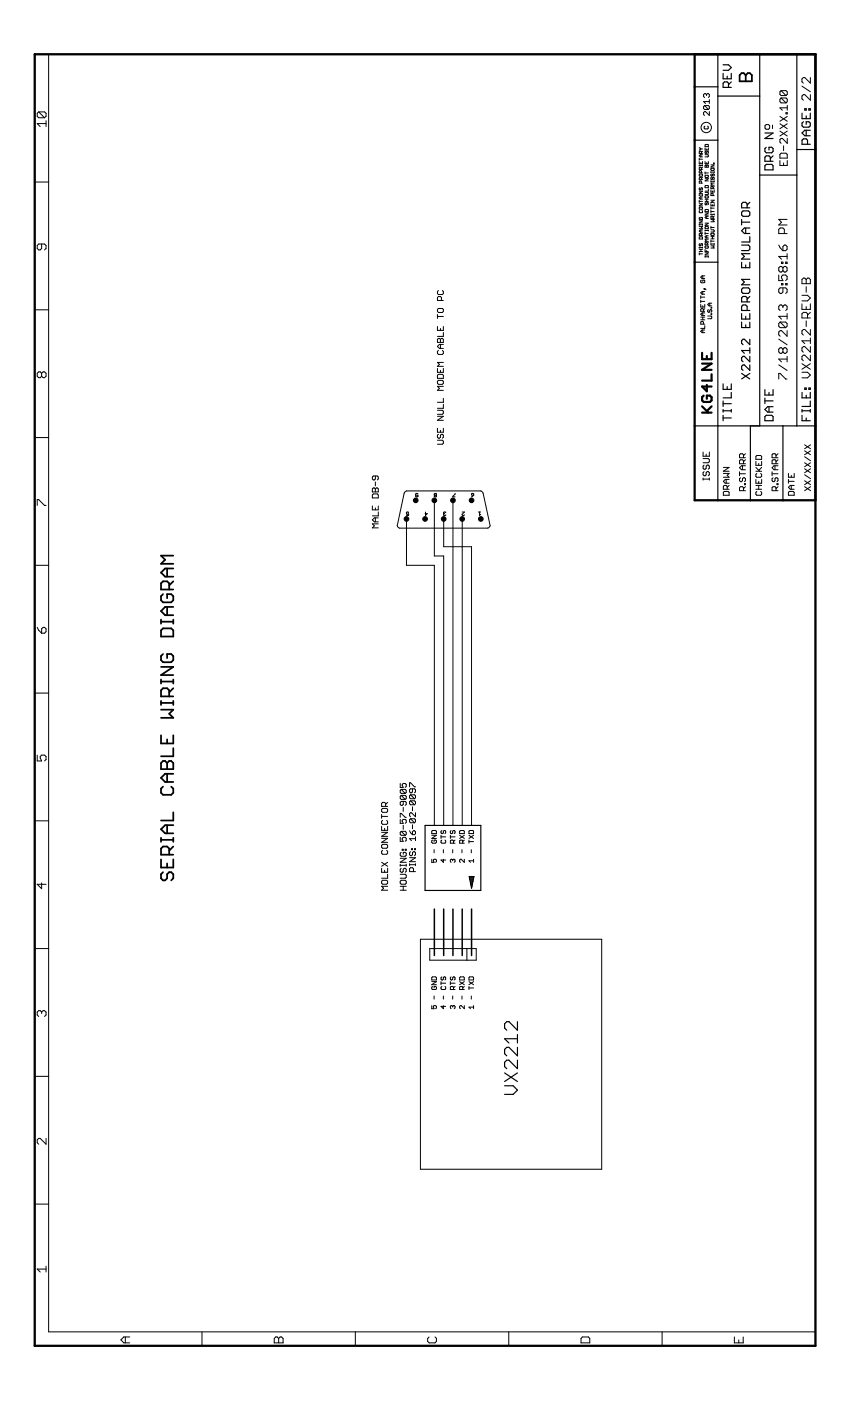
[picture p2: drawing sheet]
<svg xmlns="http://www.w3.org/2000/svg" width="216mm" height="356mm" viewBox="0 0 216 356" stroke-linecap="round" stroke-linejoin="round" font-family="sans-serif">
<g fill="none" stroke="#000" stroke-width=".3">
<path d="M8.8 13.8h198.1v327.8h-198.1zM182.1 13.8v113.2M183.5 18.6v1.4h2v-1.4M183.5 16.4h1.3l.7 .7-.7 .7h-1.3M184.5 19.3v.7M192.7 13.8v94.3M202.2 13.8v94.3M176.2 22h5.9M176.2 35.6h5.9M182.1 24.4h10.6M184.8 22.2v-1.1l-.3-.3h-.7l-.3 .3v1.1h2M185.5 20.8l-.7 .7"/>
<path d="M194.1 33.8h2l-2 1.4h2M194.4 37.4l-.3 .3v.7l.3 .4h1.4l.3-.4v-.7l-.3-.3h-.7v.7M196.1 39.6l-.7 .6M202.2 38h4.7M203.5 28.7v1.4h2.1v-1.4M203.8 30.9l-.3 .3v.7l.3 .4h1.4l.4-.4v-.7l-.4-.3h-.7v.7M204.2 27.6h.3v.3h-.3zM204.5 29.4v.7M204.5 33.1v1.4M204.9 36.6v-1l-.4-.4h-.7l-.3 .4v1h2.1M205.2 27.6h.4v.3h-.4zM205.6 33.1h-1.4l-.7 .7 .7 .7h1.4"/>
<path d="M188.2 53.9l.3-.4h1.4l.3 .4v.7l-.3 .3h-1.4l-.3-.3zM188.2 55.7v1.4M188.2 56.4h2M189.2 57.9v1.4M189.5 52.7v-1l-.3-.3h-.7l-.3 .3v1h2M190.2 57.9h-1.4l-.6 .7 .6 .7h1.4M190.2 51.4l-.7 .6M192.7 44.4h9.5M194.4 41.7h1.4l.3 .4v1h-2v-1zM195.4 40.9v-1l-.3-.3h-.7l-.3 .3v1h2M176.2 66.5h5.9M188.2 62.2h1.7l.3 .4v.6l-.3 .4h-1.7"/>
<path d="M188.2 66.6v1.3h2v-1.3M188.2 73.4l.3-.3h1.4l.3 .3v.7l-.3 .4h-1.4l-.3-.4zM188.2 79.6v1.4h2v-1.4M189.2 67.2v.7M189.5 76.6v-1l-.3-.4h-.7l-.3 .4v1h2M189.5 78.8v-1l-.3-.4h-.7l-.3 .4v1h2M190.2 60v1.4h-2M190.2 75.2l-.7 .7M190.2 70.9h-2l.6 .7-.6 .7h2M190.2 64.4h-2l.6 .7-.6 .7h2M183.5 97.4v1.4h2v-1.4M184.5 98.1v.7"/>
<path d="M185.5 99.6v1.4h-2M188.2 94.8l2 1.4M188.2 81.8v1.3h2v-1.3M189.2 80.3v.7M189.2 82.4v.7M190.2 94.8l-2 1.4M190.2 86.1v1.4l-1.4-1.4h-.3l-.3 .3v.7l.3 .4M190.2 88.3v1.4M190.2 90.4v1.4l-1.4-1.4h-.3l-.3 .4v.7l.3 .3M190.2 92.6v1.4l-1.4-1.4h-.3l-.3 .4v.7l.3 .3M190.2 89h-2l.6 .7M194.1 98.9v1.4h2v-1.4"/>
<path d="M195.1 99.6v.7M203.5 99.6v1.4h2.1v-1.4M204.2 98.5h.3v.3h-.3zM205.2 98.5h.4v.3h-.4zM176.2 108.1h30.7M183.5 101.8v1.4M183.5 103.9v.7M183.5 105.4v1.4M183.5 106.1h2M183.5 104.3h2M183.5 102.5h2M185.5 103.9v.7"/>
<path d="M190.4 108.1v18.9M194.1 105.7l.3-.3h1.4l.3 .3v1.1h-2zM194.1 101v1.4M194.1 101.7h2M195.1 103.2v1.4M196.1 103.2h-1.3l-.7 .7 .7 .7h1.3M198.6 108.1v18.9M203.5 104.3h2.1M203.5 105.4v1.4h2.1M203.5 103.9v.7M204.5 100.3v.7M204.5 106.1v.7"/>
<path d="M205.6 101.8v1.4h-2.1M205.6 103.9v.7M107.8 209.5h14.2v16.5h-14.2zM119 222.5h1.2l-.6 2.9zM119.2 222.5v.8M119.5 222.5v2.1M119.7 222.5v2.6M120 222.5v1.3M120.2 222.5h.1M131.3 259.3v2.2l-2.2-2.2h-.5l-.6 .6v1l.6 .6M128 275.6h2.2l1.1 1.1-1.1 1.1h-2.2M128 272.3l3.3 2.2"/>
<path d="M131.3 272.3l-3.3 2.2M131.3 262.6v2.1M131.3 265.8v2.2l-2.2-2.2h-.5l-.6 .6v1.1l.6 .5M131.3 269.1v2.2l-2.2-2.2h-.5l-.6 .5v1.1l.6 .6M131.3 263.7h-3.3l1.1 1"/>
</g>
<path d="M110.2 230.7v11.8M112.6 230.7v11.8M114.9 230.7v11.8M117.3 230.7v11.8M119.6 230.7v11.8" fill="none" stroke="#000" stroke-width=".38"/>
<g fill="none" stroke="#000" stroke-width=".25">
<path d="M12.3 13.8v324.3h194.6M205.6 19.7v1.4l-1.4-1.4h-.4l-.3 .3v.7l.3 .4M9.8 28.4h1.5l.4 .4v.7l-.4 .4M9.8 28.4l-.4 .4v.7l.4 .4h1.5M9.8 28.4l1.5 1.5M11.7 30.6v1.5M11.7 31.4h-2.3l.8 .7M177.4 37.5l.4 .3M177.8 39.3v.5M177.8 37.8l-.4 .3M177.8 37.8h.4M177.9 38.9l-.1-.5-.4 .1v.4h.8"/>
<path d="M178.2 39.3h-.5l-.3 .2 .3 .3h.5M178.2 38.4l-.3 .3M178.8 26.8h.9l.3 .3v.4l-.3 .3M178.8 26.8l-.3 .3v.4l.3 .3h.9M178.8 26.8l.9 1M178.8 32l-.2 .2 .2 .5h.7l.2-.2-.2-.5M178.9 37.5v.6h.8v-.6M178.9 39.3l.8 .1-.1 .4h-.7M179 38.4l-.1 .1 .1 .4 .3-.1 .1-.4 .3 .1-.1 .4M179 36.7h.6l.1 .5h-.8zM179.2 24l.3-.2 .5 .2v.5l-.3 .2M179.2 24l-.2-.2-.5 .2v.5l.3 .2"/>
<path d="M179.2 24v.3M179.3 37.8v.3M180 25.3v1M180 28.3v1l-1-1-.5 .3v.5l.3 .2M180 25.8h-1.5l.5 .5M194.1 31.9l.3-.3h.6l.3 .3v.6l-.3 .3h-.6l-.3-.3zM196 31.7v.9M197.9 33.3l1.8 1.2M197.9 31.4l1.8 1.3M197.9 29.5l1.8 1.3M198.2 23l-.3 .3v.6l.3 .4h1.2M198.2 24.9l-.3 .3v.6l.3 .3h1.2"/>
<path d="M198.2 38.9h1.2l.3 .3v.9h-1.8v-.9zM198.2 23h1.2l.3 .3v.6l-.3 .4M198.2 24.9h1.2l.3 .3v.6l-.3 .3M198.2 24.9l1.2 1.2M198.2 23l1.2 1.3M198.8 37v1.2M199.4 28.6h.3v.3h-.3zM199.7 35.1v1.3l-1.2-1.3h-.3l-.3 .4v.6l.3 .3M199.7 26.7v1.3M199.7 33.3l-1.8 1.2M199.7 31.4l-1.8 1.3M199.7 29.5l-1.8 1.3"/>
<path d="M199.7 27.4h-1.8l.6 .6M203.5 21.9l2.1 1.4M205.6 24v1.4l-1.4-1.4h-.4l-.3 .4v.7l.3 .3M8.8 46.2h3.5M177.4 40.1v.6M177.4 41v.6h.8v-.6M177.4 41.8v.3M177.4 49.4v.3M177.4 50.8v.6M177.4 56.9v.3M177.4 57.5h.8l-.3 .3 .3 .3h-.8M177.4 57h.8"/>
<path d="M177.4 56h.8l-.8 .6h.8M177.4 51.7h.8l-.8 .6h.8M177.4 51.1h.8M177.4 49.5h.8M177.4 48.5h.8l-.8 .6h.8M177.4 42h.8M177.4 40.4h.8M177.5 44.2h.6l.1 .4-.7 .1-.1-.1zM177.5 47.7l-.1 .1 .1 .4 .3-.1 .1-.4 .3 .1-.1 .4M177.5 52.6h.6l.1 .4-.7 .1-.1-.1zM177.5 53.4l-.1 .2 .1 .4h.6l.1-.1-.1-.5M177.5 55.2l-.1 .1 .1 .4 .7-.1-.1-.4h-.3v.3"/>
<path d="M177.8 41.3v.3M177.8 50v.5M177.8 58.4v.5M177.9 43l-.1-.6-.4 .2v.4h.8M177.9 43.9l-.1-.6-.4 .2v.4h.8M177.9 45.6l-.1-.6-.4 .2v.4h.8M177.9 46.5l-.1-.6-.4 .2v.4h.8M177.9 59.8l-.1-.6-.4 .2v.4h.8M178.2 58.4h-.5l-.3 .3 .3 .2h.5M178.2 41.8v.3M178.2 49.4v.3M178.2 56.9v.3"/>
<path d="M178.2 59.2l-.3 .3M178.2 50h-.5l-.3 .2 .3 .3h.5M178.2 45l-.3 .3M178.2 42.4l-.3 .3M178.9 47.2l.7-.1 .1 .5h-.8zM178.9 41v.6h.8v-.6M178.9 48.8l.8 .2-.1 .4h-.7M178.9 59.2h.8M178.9 51.1h.8M178.9 50.6h.8M178.9 45.4h.8l-.8 .5h.8M178.9 43.6v.6"/>
<path d="M178.9 58.4v.3M178.9 59v.5M178.9 58.5h.8M178.9 56.6h.8l-.8 .6h.8M178.9 54h.8l-.8 .6h.8M178.9 43.9h.8M179 44.5h.6l.1 .4-.7 .1-.1-.1zM179 41.9l.3 .1 .3-.1 .1 .5h-.8zM179 49.7h.6l.1 .4-.7 .1-.1-.1zM179 51.4l-.1 .2 .1 .4 .3-.2 .1-.4 .3 .2-.1 .4M179 53.2h.6l.1 .5h-.8zM179 57.5h.6l.1 .4-.7 .2-.1-.2z"/>
<path d="M179.3 41.3v.3M179.3 42v.4M179.3 50.6v.5M179.3 54.9v.6M179.3 59.8v.6M179.7 59.8h-.5l-.3 .3 .3 .3h.5M179.7 48v.5h-.8M179.7 58.4v.3M179.7 54.9h-.5l-.3 .3 .3 .3h.5M180.4 43.6v.2M180.4 45.9v.2M180.4 48.2v.5h.8v-.5"/>
<path d="M180.4 51.7v.5h.8v-.5M180.4 52.6v.5M180.4 53.4v.6M180.4 54.3v.2M180.4 57.5v.5M180.4 58.3l.8 .2-.2 .4h-.6M180.4 55.7h.8l-.3 .3 .3 .3h-.8M180.4 53.7h.8M180.4 41.8h.8l-.8 .6h.8M180.4 57.7h.8M180.4 54.4h.8M180.4 52.8h.8"/>
<path d="M180.4 50.8h.8l-.8 .6h.8M180.4 46h.8M180.4 43.7h.8M180.5 59.2h.5l.2 .4-.7 .2-.1-.2zM180.5 42.7h.5l.2 .4-.7 .2-.1-.2zM180.5 44.2l-.1 .1 .1 .4 .3-.1 .1-.4 .3 .1-.2 .4M180.5 45l-.1 .1 .1 .5 .3-.2 .1-.4 .3 .1-.2 .5M180.8 48.5v.2M180.8 52v.2M180.9 47.9v-.4l-.4-.2-.1 .6h.8M180.9 49.6v-.4l-.4-.1-.1 .5h.8M180.9 55.4v-.4l-.4-.1-.1 .5h.8"/>
<path d="M181 41.4l.2 .1zM181.2 54.9l-.3 .2M181.2 46.5h-.8l.2 .2-.2 .3h.8M181.2 43.6v.2M181.2 45.9v.2M181.2 54.3v.2M181.2 47.3l-.3 .3M197.9 40.7v1.3h1.8v-1.3M198.8 41.4v.6M199 59.3v-1.1l-.4-.3h-.7l-.3 .3v1.1h2.1M199.7 55.7h-2.1l.7 .7-.7 .7h2.1M8.8 78.6h3.5"/>
<path d="M10.6 61.9v1.2l-.4 .3h-.4l-.4-.3v-.8l.4-.4h1.5l.4 .4v.8l-.4 .3M111 78.5l.2-.2h1l.3 .2v.6l-.3 .2h-1l-.2-.2zM111 79.8v1M111.2 73.7l-.2 .3v.5l.2 .3h1l.3-.3v-.5l-.3-.3M112 76.3v-.8l-.3-.2h-.5l-.2 .2v.8h1.5M177.4 64.4h.8M177.4 60.2l.7-.1 .1 .6h-.8zM177.4 62.7v.3M177.4 64.2v.5M177.4 63.8h.8M177.4 63.3h.8M177.4 62.8h.8"/>
<path d="M177.5 61.8l-.1 .2 .1 .4 .3-.1 .1-.5 .3 .2-.1 .4M177.8 77.3v.6h1v-.6M177.8 75.1v.7M177.8 76.2v.6M177.8 76.5h1M177.8 75.4h1M177.8 63.3v.5M177.9 71.1l-.1 .2 .1 .5h.7l.2-.2-.2-.5h-.3v.3M178.2 62.7v.3M178.3 70v.7M178.3 74v.7M178.3 77.6v.3"/>
<path d="M178.3 79.4v.7M178.5 79v-.5l-.6-.2-.1 .7h1M178.6 73.2l.2 .2zM178.8 79.4h-.7l-.3 .4 .3 .3h.7M178.8 78.3l-.3 .4M178.8 74h-.7l-.3 .3 .3 .4h.7M178.8 73.2l.3 .4M178.8 70h-.7l-.3 .4 .3 .3h.7M178.9 63.3v.6h.8M178.9 65.2h.8M178.9 65v.3M178.9 64.2h.8l-.8 .5h.8"/>
<path d="M179 62.4h.6l.1 .4-.7 .2-.1-.2zM179.3 63.6v.3M179.4 62.1v-.4l-.4-.1-.1 .5h.8M179.7 65v.3M179.7 60.7h-.8l.3 .3-.3 .3h.8M179.7 61.6l-.3 .2M179.7 78.6l-.1 .5 .3 .2 .2-.5 .3-.2 .2 .2-.2 .5M180.1 77v.6M180.4 61.9h.8M180.4 60.9v.6M180.4 61.8v.3M180.4 62.4h.8l-.3 .3 .3 .2h-.8"/>
<path d="M180.4 60.6h.8M180.4 61.2h.8M180.4 60.1h.8M180.4 78l.2 .2zM180.4 79.7l.2 .1zM180.6 77h-.7l-.3 .3 .3 .3h.7M180.8 60.1v.5M181.2 61.8v.3M197.6 69.8v1.4h1l-.3-.7v-.3l.3-.4h.7l.4 .4v.7l-.4 .3M197.6 62.2l.3 .7 .7 .7M198.3 72h.3v.3h-.3zM198.3 66.5h.3v.4h-.3z"/>
<path d="M198.6 68l-.3-.4h-.4l-.3 .4v.7l.3 .3h.4l.3-.3M198.6 73.1v1l-.3 .4h-.4l-.3-.4v-.7l.3-.3h1.4l.4 .3v.7l-.4 .4M198.6 77.8l-.3-.4h-.4l-.3 .4v.7l.3 .3M198.6 62.6l.4-.4h.3l.4 .4v.7l-.4 .3h-.7zM198.6 68l.4-.4h.3l.4 .4v.7l-.4 .3h-.3l-.4-.3M198.6 77.8l.4-.4h.3l.4 .4v.7l-.4 .3M198.6 68v.7M198.6 77.8v.3M199.3 72h.4v.3h-.4zM199.3 66.5h.4v.4h-.4zM199.7 64.4v1.4M199.7 79.6v1.4"/>
<path d="M199.7 65.1h-2.1l.7 .7M203.5 71l.3-.4h.4l.3 .4 .4-.4h.3l.4 .4v1h-2.1zM203.5 77.1v1.4h2.1v-1.4M203.5 75h1.4l.7 .6-.7 .8h-1.4M204.5 71v1M204.5 72.8v1.4M204.5 77.8v.7M205.6 79.3l-.7 .7M10.6 94.7l.3-.3h.4l.4 .3v.8l-.4 .4h-.4l-.3-.4M10.6 94.7l-.4-.3h-.4l-.4 .3v.8l.4 .4h.4l.4-.4M10.6 94.7v.8M111 82.9v1h1.5v-1"/>
<path d="M111 86.1l.2-.2 .5 .2 .5-.2 .3 .2v.8h-1.5zM111 93.5v1h1.5v-1M111 95.3l.2-.3h1l.3 .3v.7h-1.5zM111 96.8l.2-.3h1l.3 .3v.5l-.3 .3h-1l-.2-.3zM111 80.3h1.5M111.2 88.9l-.2 .3v.5l.2 .3h1l.3-.3v-.5l-.3-.3M111.7 83.4v.5M111.7 86.1v.8M111.7 87.4v1M111.7 94v.5M112.5 84.4v1h-1.5M112.5 98.1h-1.5l.5 .5-.5 .5h1.5"/>
<path d="M112.5 92h-1.5l.5 .5-.5 .5h1.5M112.5 87.4h-1l-.5 .5 .5 .5h1M177.8 81.2h1M177.8 80.5h1M178.3 80.5v.7M178.3 83.8v.6M178.5 82.3v-.5l-.6-.2-.1 .7h1M178.8 83.8h-.7l-.3 .3 .3 .3h.7M178.8 82.7v.7h-1M179.6 80.2h.8l.2 .2-.2 .5h-.8M197.6 96.2v-1.4h.3l1.4 1.4h.4M197.6 92.6l2.1 1.4"/>
<path d="M197.6 86.1l2.1 1.4M197.9 81.7l-.3 .4v.7l.3 .4h1.4M197.9 81.7h1.4l.4 .4v.7l-.4 .4M197.9 81.7l1.4 1.5M198.6 88.6l-.3-.3h-.4l-.3 .3v.7l.3 .4h.4l.3-.4M198.6 88.6l.4-.3h.3l.4 .3v.7l-.4 .4h-.3l-.4-.4M198.6 88.6v.7M199.7 80.3h-2.1l.7 .7M199.7 83.9v1.4l-1.4-1.4h-.4l-.3 .4v.7l.3 .3M199.7 91.1h-2.1l.7 .8M199.7 90.4v1.5M203.5 94.5h1.4l.7 .7-.7 .7h-1.4"/>
<path d="M203.5 92.3l2.1 1.4M204.5 81.4v1.5M204.9 80.7v-1l-.4-.4h-.7l-.3 .4v1h2.1M205.6 83.6v1.4l-1.4-1.4h-.4l-.3 .4v.7l.3 .3M205.6 85.8v1.4M205.6 88v1.4l-1.4-1.4h-.4l-.3 .3v.7l.3 .4M205.6 90.1v1.5l-1.4-1.5h-.4l-.3 .4v.7l.3 .4M205.6 92.3l-2.1 1.4M205.6 86.5h-2.1l.7 .7M8.8 111.1h3.5M111 104.1h1.2l.3 .3v.5l-.3 .3h-1.2M111 108.7v1h1.5v-1"/>
<path d="M111 111.7h1.2l.3 .3v.5l-.3 .3h-1.2M111 105.7h1.5l-1.5 1h1.5M111.2 110.2l-.2 .3v.5l.2 .2 .5-.2v-.5l.3-.3 .5 .3v.5l-.3 .2M111.7 109.2v.5M112.5 101.1v1h-1.5M112.5 102.6v1h-1.5M178.4 114.7v1.1h1.6v-1.1M178.4 116.4h1.3l.3 .3v.5l-.3 .3h-1.3M178.6 118l-.2 .3v.6l.5 .2 .3-.2v-.6l.5-.3 .3 .3v.6l-.3 .2M178.6 119.7l-.2 .3v.5l.5 .3 .3-.3v-.5l.5-.3 .3 .3v.5l-.3 .3M179.2 115.3v.5M183.5 118.6h1.5l-1.5 1h1.5"/>
<path d="M187.6 119.7v1.1M188.4 118.2v1M188.6 116.2v-.8l-.2-.2h-.5l-.3 .2v.8h1.5M188.6 117.7v-.8l-.2-.2h-.5l-.3 .2v.8h1.5M189.1 116.7l-.5 .5M189.1 115.2l-.5 .5M189.1 118.2h-1l-.5 .5 .5 .5h1M191.8 119.6h1.4M191.8 117.1v1h1.4v-1M191.8 118.6l.9 1M192 115.6h1l.2 .2v.8h-1.4v-.8zM192.5 117.6v.5"/>
<path d="M193.2 118.6l-.7 .8M195.9 119.7v1.1M196.6 118.2v1M196.9 117.7v-.8l-.3-.2h-.5l-.2 .2v.8h1.5M196.9 116.2v-.8l-.3-.2h-.5l-.2 .2v.8h1.5M197.4 118.2h-1l-.5 .5 .5 .5h1M197.4 116.7l-.5 .5M197.4 115.2l-.5 .5M204.1 119l1.5 1M204.1 117.5l1.5 1M204.1 115.9l1.5 1M204.1 114.4l1.5 1"/>
<path d="M204.1 112.9l1.5 1M205.6 119l-1.5 1M205.6 117.5l-1.5 1M205.6 114.4l-1.5 1M205.6 112.9l-1.5 1M9.4 128.3v-1.5h.4l1.5 1.5h.4M94.5 124.1l.2-.3 .5 .3 .5-.3 .3 .3v.8h-1.5zM94.5 125.6l.2-.2h1l.3 .2v.8h-1.5zM94.5 128.4v1h1.5v-1M95.2 120.8v.8l-.2 .2-.5-.2v-.5l.2-.3h1l.3 .3v.5l-.3 .2M95.2 122.3v1M95.2 124.1v.8"/>
<path d="M95.2 128.9v.5M95.2 131.4v1.1M96 133h-1.5l.5 .5-.5 .5h1.5M96 131.4h-1l-.5 .6 .5 .5h1M96 129.9v1h-1.5M102.8 124.8l.3-.2h18.9l.6 .6 1.8 8.3-.6 .5h-22.5l-.5-.5 1.7-8.3zM103.1 131.7v11.8h7.1v66M103.7 130.1l-.2-.1-.4 .1 .2 .4 .4-.1v.4h-.6M106 125.4l-.1-.2-.4 .2v.6l.4 .1 .1-.3-.5-.1M107.9 130v.8l.5-.4h-.6M110.2 127v14.1h2.4v68.4M110.3 125.7l-.1-.2 .1-.3 .4 .2-.1 .3"/>
<path d="M110.3 125.7l-.1 .1 .1 .3 .4-.1-.1-.3M110.3 125.7h.3M112.6 131.7v7.1h7v70.7M112.7 130.4l-.2 .1 .2 .3 .4-.1M112.7 130.4h.1M113.1 130.1l-.4-.1-.2 .1 .2 .3M114.9 127v82.5M115.5 125.2l-.6 .8v.1h.6M117.2 130h.6l-.6 .5 .2 .3 .4-.1M117.3 131.7v77.8M119.7 125.2h.3l.2 .5h-.5l-.1-.2zM120.2 125.7l-.6 .4"/>
<path d="M121.4 130h.6M121.7 130v.8l.3-.3M178.4 121.6h1.6M178.4 121.3v.6M180 121.3v.6M183.5 120.2h1.5l-.5 .4 .5 .5h-1.5M183.7 124.7h1l.3 .3v.7h-1.5v-.7zM184.2 121.7v1M184.5 124.2v-.8l-.3-.2h-.5l-.2 .2v.8h1.5M185 121.7h-1l-.5 .5 .5 .5h1M185 123.2l-.5 .5M187.6 120.2h1.5"/>
<path d="M187.9 121.3l-.3 .2v.5l.3 .3 .5-.3v-.5l.2-.2 .5 .2v.5l-.2 .3M188.6 124.5v-.7l-.2-.3h-.5l-.3 .3v.7h1.5M188.9 122.8h.2v.2h-.2zM189.1 123.5l-.5 .5M191.8 124.2h1.4M191.8 123.2h1.4M191.8 121.7v1h1.4v-1M192 124.7l-.2 .3v.5l.2 .2h1l.2-.2v-.5l-.2-.3M192 120.2l-.2 .2v.5l.2 .2h1l.2-.2v-.5l-.2-.2M192.5 122.2v.5M192.5 123.2v1M195.9 120.2h1.5"/>
<path d="M196.1 121.3l-.2 .2v.5l.2 .3 .5-.3v-.5l.3-.2 .5 .2v.5l-.3 .3M196.9 124.5v-.7l-.3-.3h-.5l-.2 .3v.7h1.5M197.1 122.8h.3v.2h-.3zM197.4 123.5l-.5 .5M200 120.2v.9h1.5v-.9M200 121.7v1M200 122.2h1.5M200.3 124.7h.9l.3 .3v.7h-1.5v-.7zM200.7 120.6v.5M200.7 123.2v1M201.5 123.2h-1l-.5 .5 .5 .5h1M204.1 123.5l1.5 1"/>
<path d="M204.1 122l1.5 1M204.1 120.5l1.5 1M205.6 123.5l-1.5 1M205.6 122l-1.5 1M8.8 143.5h3.5M9.4 159.2l.4 .8 .8 .7M10.6 159.6l.3-.4h.4l.4 .4v.7l-.4 .4h-.7zM8.8 175.9h3.5M9.4 191.7v1.4h1.2l-.4-1.1 .4-.3h.7l.4 .3v.8l-.4 .3M101.5 198.9v1h.8l-.3-.8 .3-.2h.5l.3 .2v.5l-.3 .3M103.9 199.7v-1h.3l1 1h.2M8.8 208.3h3.5"/>
<path d="M96.8 206.7v1M96.8 209.7v1.1h1.5v-1.1M96.8 214.6l.3-.3h1l.2 .3v.5l-.2 .2h-1l-.3-.2zM96.8 218.9l1.5 1M96.8 212.8h1.5l-1.5 1h1.5M96.8 211.3h1.5l-1.5 1h1.5M96.8 207.2h1.5M97.1 205.2h1l.2 .2v.6l-.2 .2h-1l-.3-.2v-.6zM97.1 208.2l-.3 .3v.5l.3 .2h1l.2-.2v-.5l-.2-.3M97.1 215.8l-.3 .3v.5l.3 .2h1l.2-.2v-.5l-.2-.3M97.6 210.2v.6M97.8 204.7v-.8l-.2-.2h-.5l-.3 .2v.8h1.5"/>
<path d="M98.3 218.9l-1.5 1M98.3 203.7l-.5 .5M101.5 207.5v-1h.3l1 1h.3M101.5 208v1h.8l-.3-.5 .3-.5h.5l.3 .2v.5l-.3 .3M101.5 212.5v1.1h.8l-.3-.6 .3-.5h.5l.3 .3v.5l-.3 .3M101.5 219.4v.5M101.5 219.6h1.6M101.5 217.8h1.6l-1.6 1.1h1.6M101.8 216.3l-.3 .3v.5l.3 .2h1l.3-.2v-.5l-.3-.3h-.5v.5M101.8 200.4l-.3 .2v.5l.3 .3h1M101.8 201.9l-.3 .2v.5l.3 .3h1M101.8 211l-.3 .3v.5l.3 .2h1"/>
<path d="M101.8 200.4h1l.3 .2v.5l-.3 .3M101.8 201.9h1l.3 .2v.5l-.3 .3M101.8 211h1l.3 .3v.5l-.3 .2M101.8 211l1 1M101.8 201.9l1 1M101.8 200.4l1 1M102 215.6h.3v.2h-.3zM102.3 203.4v.8l-.3 .2-.5-.2v-.5l.3-.3h1l.3 .3v.5l-.3 .2M102.3 204.9v1.1M102.3 209.5v1M102.8 215.6h.3v.2h-.3zM103.1 219.4v.5"/>
<path d="M103.9 219.2v.5M103.9 219.5h1.5M103.9 217.7h1.5l-1.5 1h1.5M103.9 210.9l.7 1M104.2 207.8h1l.2 .3v.5l-.2 .2M104.2 203.3l-.3 .2v.5l.3 .3h1M104.2 201.7l-.3 .3v.5l.3 .2h1M104.2 207.8l-.3 .3v.5l.3 .2h1M104.2 216.2l-.3 .2v.5l.3 .3 .4-.3v-.5l.3-.2 .5 .2v.5l-.2 .3M104.2 201.7h1l.2 .3v.5l-.2 .2M104.2 203.3h1l.2 .2v.5l-.2 .3M104.2 207.8l1 1"/>
<path d="M104.2 203.3l1 1M104.2 201.7l1 1M104.4 215.4h.2v.3h-.2zM104.6 200.2v.8l-.2 .2-.5-.2v-.5l.3-.3h1l.2 .3v.5l-.2 .2M104.6 211.1l.6-.2 .2 .2v.5l-.2 .3h-.6zM104.6 204.8v1M104.6 209.3v1.1M105.2 215.4h.2v.3h-.2zM105.4 206.3v1l-1-1-.5 .2v.6l.3 .2M105.4 212.4v1M105.4 219.2v.5M105.4 212.9h-1.5l.5 .5"/>
<path d="M109.5 218.1v.8h.6l-.2-.4 .2-.4 .6 .2v.4l-.2 .2M109.5 212h1.2l-1.2 .8h1.2M109.7 210.8h.8l.2 .2v.6h-1.2v-.6zM109.7 213.2l-.2 .2 .2 .6h.8l.2-.2v-.4l-.2-.2h-.4v.4M110.1 215.7v.8M111.9 212v.8M111.9 212.4h1.2M112.1 210.8l-.2 .2v.4l.4 .2 .2-.6 .4-.2 .2 .2-.2 .6M112.1 213.2l-.2 .2v.4l.2 .2h.8l.2-.2-.2-.6M112.5 215.7v.8M112.5 218.1v.8l-.6-.6h1.2M114.3 212v.8"/>
<path d="M114.3 212.4h1.1M114.4 210.8l-.1 .2 .1 .6 .5-.2 .1-.6 .4 .2v.4l-.2 .2M114.9 218.3l-.3-.2-.3 .2 .1 .6M114.9 215.7v.8M114.9 218.3v.2M114.9 218.3l.1-.2 .4 .2v.4l-.2 .2M115 214v-.6l-.1-.2-.6 .2v.6h1.1M115.4 213.2l-.4 .4M116.6 211l.2-.2h.8l.2 .2v.6h-1.2zM116.6 212l1.2 .8M117.2 215.7v.8M117.4 214v-.6l-.2-.2-.6 .2v.6h1.2"/>
<path d="M117.8 218.1v.8l-.8-.8-.4 .2v.4l.2 .2M117.8 213.2l-.4 .4M117.8 212l-1.2 .8M119 211l.2-.2h.8l.1 .2v.6h-1.1zM119 213.2v.8M119 213.6h1.1M119 212l1.1 .8M119.6 215.7v.8M120.1 218.1v.8M120.1 218.5h-1.1l.4 .4M120.1 212l-1.1 .8M10.6 224.1v1.5l-1.2-1.1h2.3"/>
<path d="M96.8 220.4v1h1.5v-1M97.1 223.4h1l.2 .3v.5l-.2 .2h-1l-.3-.2v-.5zM97.6 220.9v.5M98.3 225h-1.5l.5 .4-.5 .6h1.5M98.3 221.9v1h-1.5M101.5 226h1.6M101.5 225h1.6M101.5 223.7l.3-.3h1l.3 .3v.5l-.3 .2h-1l-.3-.2zM101.5 221.9h1.3l.3 .3v.5l-.3 .2h-1.3M101.8 220.4l-.3 .2v.5l.5 .3 .3-.3v-.5l.5-.2 .3 .2v.5l-.3 .3M102.3 225v1M104.9 221.2v-.7l-.3-.3h-.4l-.3 .3v.7h1.5"/>
<path d="M106.7 238.4h46v58.4h-46zM8.8 240.8h3.5M10.6 256.9l.3-.4h.4l.4 .4v.7l-.4 .4M10.6 256.9l-.4-.4h-.4l-.4 .4v.7l.4 .4M10.6 256.9v.4M109 240.8h11.8v2.9h-11.8zM109.5 248.1l.2-.2h.8l.2 .2v.6h-1.2zM109.5 255.2v.8h.6l-.2-.4 .2-.4 .6 .2v.4l-.2 .2M109.5 249.2h1.2l-1.2 .7h1.2M109.7 250.4l-.2 .2 .2 .6h.8l.2-.2v-.4l-.2-.2h-.4v.4M110.1 252.8v.8M111.9 249.6h1.2"/>
<path d="M111.9 249.2v.7M112.1 247.9l-.2 .2v.4l.4 .2 .2-.6 .4-.2 .2 .2-.2 .6M112.1 250.4l-.2 .2v.4l.2 .2h.8l.2-.2-.2-.6M112.5 255.2v.8l-.6-.6h1.2M112.5 252.8v.8M114.3 249.2v.7M114.3 249.6h1.1M114.4 247.9l-.1 .2 .1 .6 .5-.2 .1-.6 .4 .2v.4l-.2 .2M114.9 255.4l-.3-.2-.3 .2 .1 .6M114.9 255.4l.1-.2 .4 .2v.4l-.2 .2M114.9 252.8v.8M114.9 255.4v.2"/>
<path d="M115 251.2v-.6l-.1-.2-.6 .2v.6h1.1M115.4 250.4l-.4 .4M116.6 248.1l.2-.2h.8l.2 .2v.6h-1.2zM116.6 249.2l1.2 .7M117.2 252.8v.8M117.4 251.2v-.6l-.2-.2-.6 .2v.6h1.2M117.8 255.2v.8l-.8-.8-.4 .2v.4l.2 .2M117.8 250.4l-.4 .4M117.8 249.2l-1.2 .7M118.4 240.8v2.9M119 248.1l.2-.2h.8l.1 .2v.6h-1.1zM119 250.8h1.1"/>
<path d="M119 250.4v.8M119 249.2l1.1 .7M119.6 252.8v.8M120.1 255.6h-1.1l.4 .4M120.1 255.2v.8M120.1 249.2l-1.1 .7M8.8 273.2h3.5M11.7 288.9v1.5l-1.5-1.5h-.4l-.4 .4v.7l.4 .4M8.8 305.6h3.5M11.7 322.1h-2.3l.8 .8M11.7 321.4v1.5M31.8 339.3v1.5"/>
<path d="M32.9 339.3h-1.5l-.7 .8 .7 .7h1.5M51.2 338.1v3.5M69.6 339.7l.4-.4h.3l.4 .4 .4-.4h.3l.4 .4v1.1h-2.2zM70.7 339.7v1.1M90.1 338.1v3.5M108.9 339.3l-.4 .4v.8l.4 .3h1.5l.3-.3v-.8l-.3-.4M129.1 338.1v3.5M147.8 339.3h1.5l.3 .4v1.1h-2.2v-1.1zM168 338.1v3.5M186.3 339.3v1.5h2.3v-1.5M187.4 340.1v.7"/>
<circle cx="179.2" cy="32.4" r="1.31"/>
</g>
<g fill="#000" stroke="#000" stroke-width=".25">
<circle cx="103.1" cy="131.7" r=".59"/>
<circle cx="105.5" cy="127" r=".59"/>
<circle cx="107.8" cy="131.7" r=".59"/>
<circle cx="110.2" cy="127" r=".59"/>
<circle cx="112.6" cy="131.7" r=".59"/>
<circle cx="114.9" cy="127" r=".59"/>
<circle cx="117.3" cy="131.7" r=".59"/>
<circle cx="119.6" cy="127" r=".59"/>
<circle cx="122" cy="131.7" r=".59"/>
</g>
<g fill="none" stroke="#000" stroke-width=".44">
<path d="M187.6 19.1l.6-.5h.5l.5 .5 .5-.5h.5l.6 .5v1.5h-3.2zM189.2 19.1v1.5M40.9 157.3v1M40.9 157.8h3.1M41.4 150.8l-.5 .5v1.1l.5 .5h2l.6-.5v-1.1l-.6-.5h-1v1M41.4 159.5h2l.6 .5v1.6h-3.1v-1.6zM42.4 144.3v2.1M42.4 154.1v2M42.9 149.6v-1.5l-.5-.5h-1l-.5 .5v1.5h3.1M44 157.3v1M44 154.1h-2.1l-1 1 1 1h2.1M44 147.6l-1.1 1"/>
<path d="M44 144.3h-2.1l-1 1 1 1.1h2.1M44 141h-3.1l1 1.1-1 1h3.1M40.9 172.5v1M40.9 177.9v1M40.9 178.4h3.1M40.9 173h3.1M40.9 169.3h3.1l-3.1 2h3.1M41.4 166l-.5 .5v1.1l.5 .5h2l.6-.5v-1.1l-.6-.5h-1v1M42.9 176.8v-1.6l-.5-.5h-1l-.5 .5v1.6h3.1M44 172.5v1M44 177.9v1M44 174.7l-1.1 1"/>
<path d="M40.9 186.6v2.1h3.1v-2.1M40.9 180.1h3.1l-1.1 1.1 1.1 1h-3.1M41.4 193.1h.5l.5 .6 .5-.6h.5l.6 .6v1.5h-3.1v-1.5zM41.4 199.7l-.5 .5v1l.5 .5h2l.6-.5v-1l-.6-.5M42.4 187.7v1M42.4 193.7v1.5M42.4 196.4v2.1M44 189.9v2.1h-3.1M44 196.4h-2.1l-1 1 1 1.1h2.1M40.9 212.6v1.1M40.9 218.1v2.1h3.1v-2.1M40.9 213.2h3.1"/>
<path d="M42.4 209.4v2.1M42.4 219.2v1M42.9 216.9v-1.5l-.5-.5h-1l-.5 .5v1.5h3.1M44 206.2v2.1h-3.1M44 212.6v1.1M44 214.9l-1.1 1M44 209.4h-2.1l-1 1.1 1 1h2.1M41.4 221.4l-.5 .5v1l.5 .6h.5l.5-.6v-1l.5-.5h.5l.6 .5v1l-.6 .6"/>
</g>
<path d="M8.8 13.8h198.1v327.8h-198.1zM176.2 13.8v113.2h30.7" fill="none" stroke="#000" stroke-width=".57"/>
<path d="M178.1 89.6v1.6h2.4v-1.6M178.1 92.3h2.4l-2.4 1.6h2.4M179.3 90.4v.8M179.3 97.7v1.6l-1.2-1.2h2.4M180.5 95v1.6h-2.4M178.1 104.7h2.4M178.1 103.1l1.6 1.6M178.5 100.4l-.4 .4v.8l.4 .4h1.6l.4-.4v-.8l-.4-.4h-.8v.8M180.5 103.1l-1.2 1.2" fill="none" stroke="#000" stroke-width=".55"/>
</svg>
